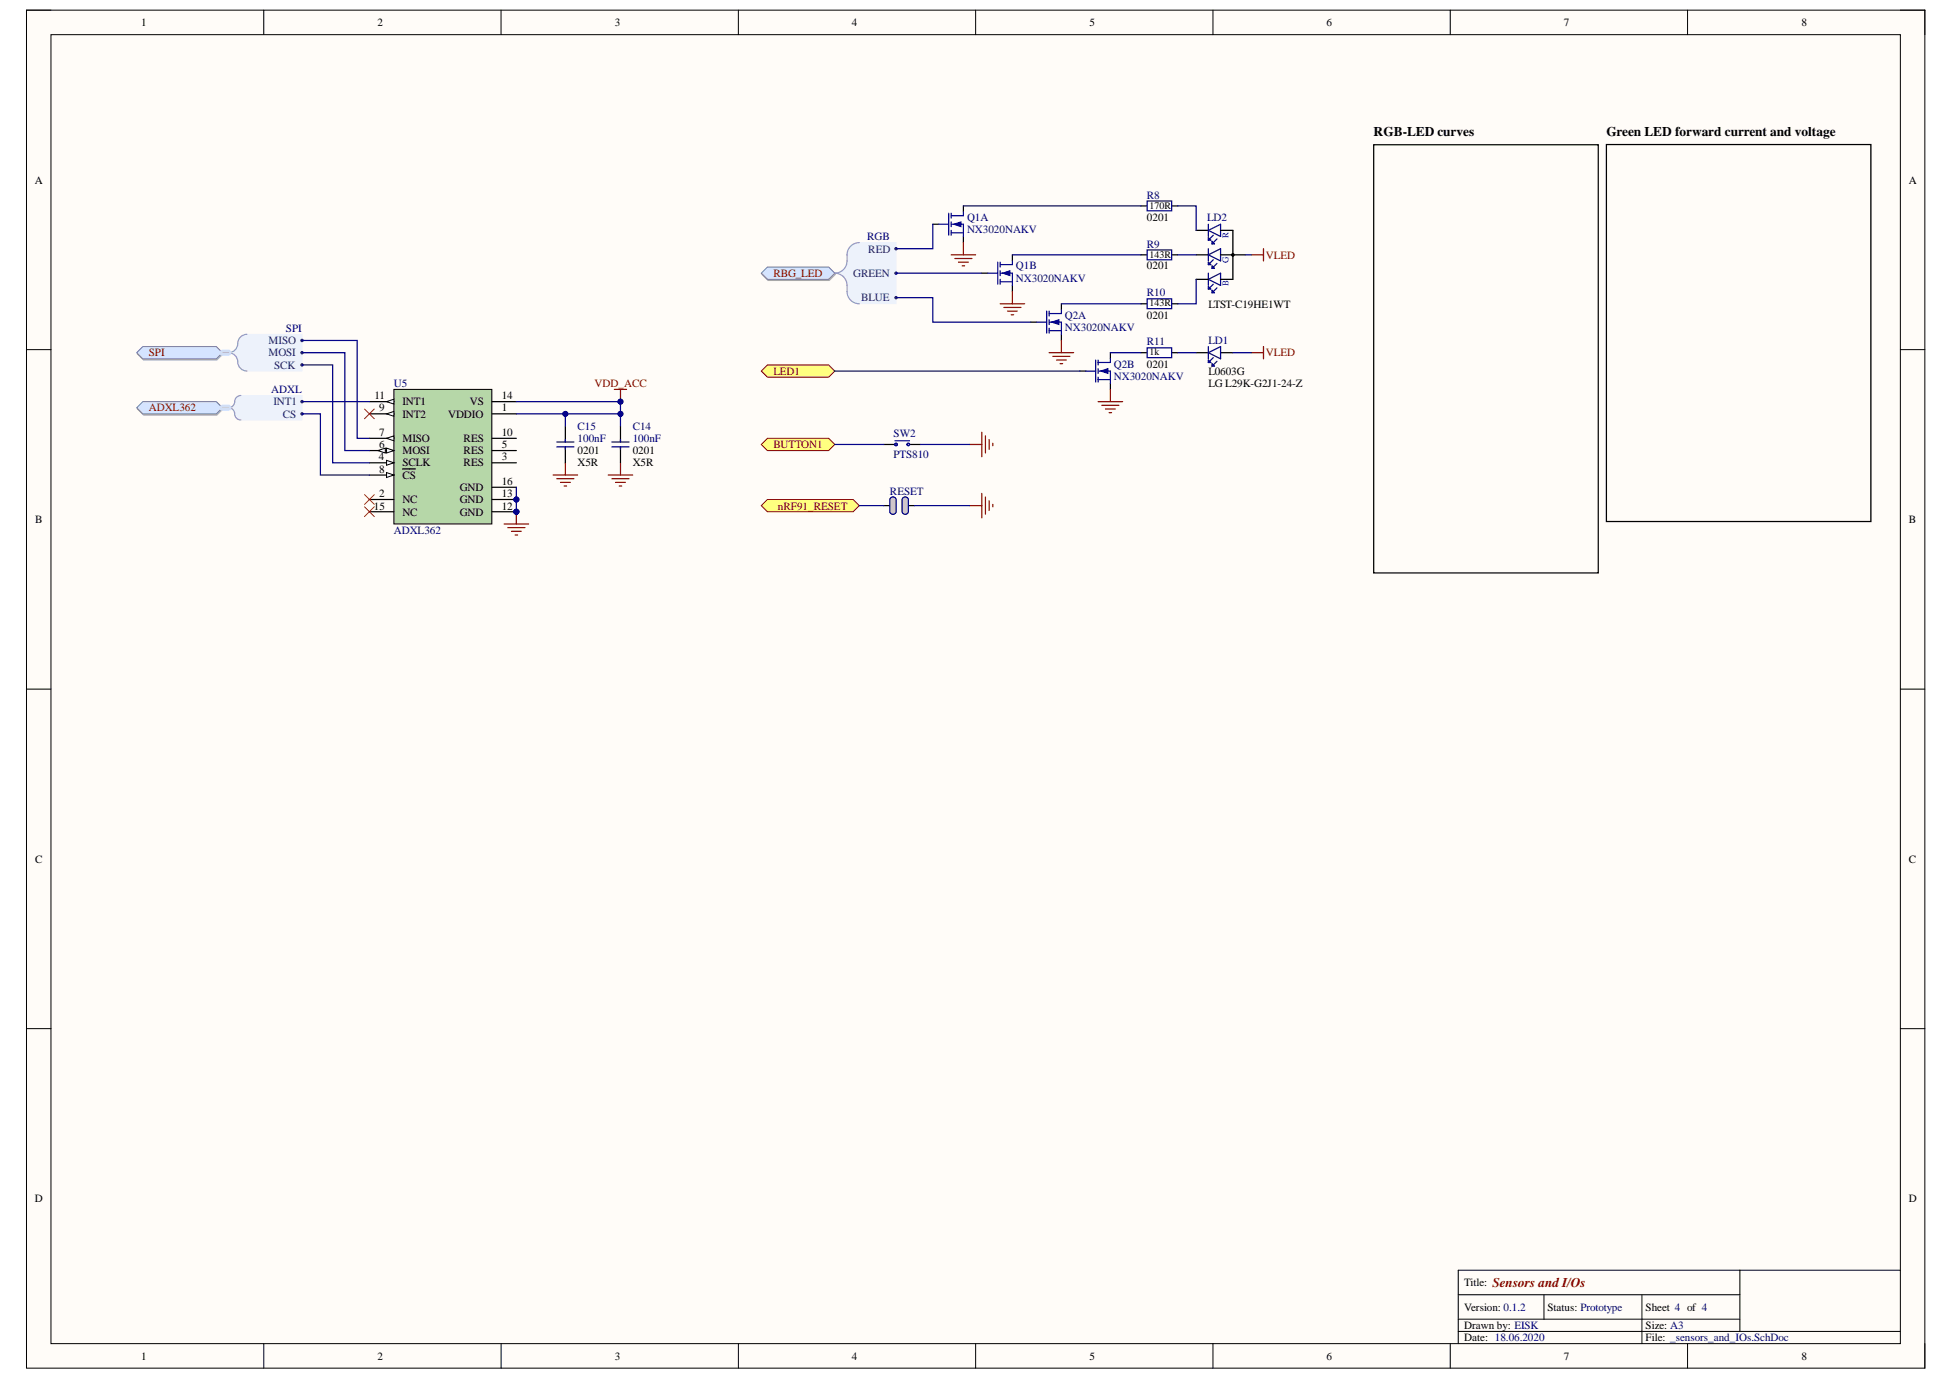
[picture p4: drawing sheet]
<svg xmlns="http://www.w3.org/2000/svg" width="297mm" height="210mm" viewBox="0 0 297 210" stroke-linecap="round" stroke-linejoin="round" font-family="sans-serif">
<defs><g id="words">
<g font-size="2">
<text x="208.9" y="20.7">RGB-LED curves</text>
<text x="244.3" y="20.7">Green LED forward current and voltage</text>
</g>
<text font-size="2" fill="#800000" x="227" y="195.8">Sensors and I/Os</text>
<g font-size="1.7">
<text x="21.4" y="4">1</text>
<text x="57.4" y="4">2</text>
<text x="93.5" y="4">3</text>
<text x="129.6" y="4">4</text>
<text x="165.7" y="4">5</text>
<text x="201.7" y="4">6</text>
<text x="237.9" y="4">7</text>
<text x="274" y="4">8</text>
<text x="5.3" y="27.9">A</text>
<text x="290.3" y="27.9">A</text>
<text x="174.4" y="33.6">0201</text>
<text x="174.4" y="41">0201</text>
<text x="183.8" y="46.8">LTST-C19HE1WT</text>
<text x="174.4" y="48.5">0201</text>
<text x="174.4" y="55.9">0201</text>
<text x="183.8" y="58.9">LG L29K-G2J1-24-Z</text>
<text x="183.8" y="57">L0603G</text>
<text x="56.9" y="60.7">11</text>
<text x="57.7" y="62.6">9</text>
<text x="61.2" y="61.7">INT1</text>
<text x="61.2" y="63.5">INT2</text>
<text x="68.1" y="63.5">VDDIO</text>
<text x="71.4" y="61.7">VS</text>
<text x="76.3" y="62.6">1</text>
<text x="76.3" y="60.7">14</text>
<text x="57.6" y="70">4</text>
<text x="57.7" y="66.3">7</text>
<text x="57.7" y="68.2">6</text>
<text x="57.7" y="71.9">8</text>
<text x="61.2" y="67.2">MISO</text>
<text x="61.2" y="69.1">MOSI</text>
<text x="61.2" y="70.9">SCLK</text>
<text x="70.5" y="70.9">RES</text>
<text x="70.5" y="69.1">RES</text>
<text x="70.5" y="67.2">RES</text>
<text x="76.3" y="70">3</text>
<text x="76.3" y="68.2">5</text>
<text x="76.3" y="66.3">10</text>
<text x="87.9" y="69.1">0201</text>
<text x="87.9" y="70.9">X5R</text>
<text x="96.2" y="69.1">0201</text>
<text x="96.2" y="70.9">X5R</text>
<text x="56.9" y="77.5">15</text>
<text x="57.7" y="75.6">2</text>
<text x="61.2" y="76.5">NC</text>
<text x="61.2" y="72.8">CS</text>
<text x="69.9" y="76.5">GND</text>
<text x="69.9" y="74.7">GND</text>
<text x="76.3" y="77.5">12</text>
<text x="76.3" y="75.6">13</text>
<text x="76.3" y="73.7">16</text>
<text x="5.4" y="79.6">B</text>
<text x="61.2" y="78.4">NC</text>
<text x="69.9" y="78.4">GND</text>
<text x="290.3" y="79.6">B</text>
<text x="5.3" y="131.2">C</text>
<text x="290.3" y="131.2">C</text>
<text x="5.3" y="182.8">D</text>
<text x="290.3" y="182.8">D</text>
<text x="222.7" y="195.6">Title:</text>
<text x="222.7" y="199.4">Version: 0.1.2</text>
<text x="222.7" y="202.2">Drawn by: EISK</text>
<text x="235.4" y="199.4">Status: Prototype</text>
<text x="250.3" y="202.2">Size: A3</text>
<text x="250.3" y="199.4">Sheet 4 of 4</text>
<text x="21.4" y="206.8">1</text>
<text x="57.4" y="206.8">2</text>
<text x="93.5" y="206.8">3</text>
<text x="129.6" y="206.8">4</text>
<text x="165.7" y="206.8">5</text>
<text x="201.7" y="206.8">6</text>
<text x="222.7" y="204">Date: 18.06.2020</text>
<text x="237.9" y="206.8">7</text>
<text x="250.3" y="204">File: _sensors_and_IOs.SchDoc</text>
<text x="274" y="206.8">8</text>
</g>
<g font-size="1.7" fill="#000080">
<text x="147.1" y="33.6">Q1A</text>
<text x="147.1" y="35.4">NX3020NAKV</text>
<text x="174.4" y="30.2">R8</text>
<text x="183.6" y="33.6">LD2</text>
<text x="131.9" y="36.6">RGB</text>
<text x="154.5" y="41">Q1B</text>
<text x="174.4" y="37.7">R9</text>
<text x="154.5" y="42.8">NX3020NAKV</text>
<text x="174.4" y="45.1">R10</text>
<text x="43.5" y="50.5">SPI</text>
<text x="162" y="48.5">Q2A</text>
<text x="162" y="50.3">NX3020NAKV</text>
<text x="174.4" y="52.5">R11</text>
<text x="183.8" y="52.4">LD1</text>
<text x="41.2" y="59.8">ADXL</text>
<text x="59.9" y="58.9">U5</text>
<text x="169.4" y="55.9">Q2B</text>
<text x="169.4" y="57.8">NX3020NAKV</text>
<text x="87.9" y="65.4">C15</text>
<text x="96.2" y="65.4">C14</text>
<text x="87.9" y="67.2">100nF</text>
<text x="96.2" y="67.2">100nF</text>
<text x="135.9" y="66.5">SW2</text>
<text x="135.9" y="69.7">PTS810</text>
<text x="135.4" y="75.3">RESET</text>
<text x="59.9" y="81.2">ADXL362</text>
</g>
<g font-size="1.7" fill="#003a70">
<text x="132.1" y="38.4">RED</text>
<text x="129.8" y="42.1">GREEN</text>
<text x="131" y="45.8">BLUE</text>
<text x="40.9" y="52.4">MISO</text>
<text x="40.8" y="54.2">MOSI</text>
<text x="41.7" y="56.1">SCK</text>
<text x="41.6" y="61.7">INT1</text>
<text x="43" y="63.5">CS</text>
</g>
<g font-size="1.7" fill="#800000">
<text x="192.5" y="39.3">VLED</text>
<text x="117.6" y="42.1">RBG_LED</text>
<text x="22.6" y="54.2">SPI</text>
<text x="90.4" y="58.9">VDD_ACC</text>
<text x="117.6" y="57">LED1</text>
<text x="192.5" y="54.2">VLED</text>
<text x="22.6" y="62.6">ADXL362</text>
<text x="117.6" y="68.2">BUTTON1</text>
<text x="118.3" y="77.5">nRF91_RESET</text>
</g>
<g font-size="1.5">
<text x="174.8" y="31.7">170R</text>
<text x="174.8" y="39.2">143R</text>
<text x="174.8" y="46.6">143R</text>
<text x="174.8" y="54">1k</text>
</g>
<g font-size="1.4" fill="#00f">
<text x="186.8" y="39.9" transform="rotate(-90 186.8 39.9)">G</text>
<text x="186.8" y="36.1" transform="rotate(-90 186.8 36.1)">R</text>
<text x="186.8" y="43.6" transform="rotate(-90 186.8 43.6)">B</text>
</g>
</g></defs>
<path d="M4 1.5h288.8v206.6h-288.8z" fill-rule="evenodd" fill="#fffcf8"/>
<path d="M4 1.5h288.8v206.6h-288.8z" fill="none" stroke="#000" stroke-width=".15"/>
<path d="M7.8 5.3h281.2v199.1h-281.2z" fill-rule="evenodd" fill="#fffcf8"/>
<g fill="none" stroke="#000" stroke-width=".15">
<path d="M4 1.5h3.8M7.8 5.3h281.2v199.1h-281.2zM40.1 1.5v3.8M76.2 1.5v3.8M112.3 1.5v3.8M148.4 1.5v3.8M184.5 1.5v3.8M220.6 1.5v3.8M256.7 1.5v3.8M289 1.5h3.8v3.8M4 53.2h3.8M289 53.2h3.8"/>
<path d="M4 104.8h3.8M289 104.8h3.8M4 156.5h3.8M289 156.5h3.8M221.8 196.9h42.8M234.8 196.9v3.8M249.7 196.9v7.5M264.6 193.2v9.3M289 193.2h-67.2v11.2M40.1 204.4v3.7M76.2 204.4v3.7M112.3 204.4v3.7"/>
<path d="M148.4 204.4v3.7M184.5 204.4v3.7M220.6 204.4v3.7M221.8 202.5h67.2M221.8 200.7h42.8M256.7 204.4v3.7M292.8 204.4v3.7"/>
</g>
<circle cx="78.5" cy="77.8" r=".37" fill="#000080"/>
<circle cx="78.5" cy="77.8" r=".37" fill="none" stroke="#000080" stroke-width=".15"/>
<circle cx="78.5" cy="76" r=".37" fill="#000080"/>
<circle cx="78.5" cy="76" r=".37" fill="none" stroke="#000080" stroke-width=".15"/>
<path d="M59.9 59.2h14.9v20.5h-14.9z" fill-rule="evenodd" fill="#b6d7a8"/>
<path d="M59.9 59.2h14.9v20.5h-14.9z" fill="none" stroke="#000" stroke-width=".15"/>
<path d="M56.2 66.7h3.7M74.8 62.9h3.7" fill="none" stroke="#000" stroke-width=".19"/>
<path d="M58.8 66.7l1.1-.4v.7z" fill="#f8fcff"/>
<path d="M58.8 66.7l1.1-.4v.7z" fill="none" stroke="#000" stroke-width=".15"/>
<path d="M56.2 68.5h3.7" fill="none" stroke="#000" stroke-width=".19"/>
<path d="M58.8 68.2l1.1 .3-1.1 .4z" fill="#f8fcff"/>
<path d="M58.8 68.2l1.1 .3-1.1 .4z" fill="none" stroke="#000" stroke-width=".15"/>
<path d="M57.5 68.5l1.1-.3v.7z" fill="#f8fcff"/>
<path d="M57.5 68.5l1.1-.3v.7z" fill="none" stroke="#000" stroke-width=".15"/>
<path d="M56.2 76h3.7M56.2 61.1h3.7" fill="none" stroke="#000" stroke-width=".19"/>
<path d="M58.8 61.1l1.1-.4v.8z" fill="#f8fcff"/>
<path d="M58.8 61.1l1.1-.4v.8z" fill="none" stroke="#000" stroke-width=".15"/>
<path d="M56.2 62.9h3.7" fill="none" stroke="#000" stroke-width=".19"/>
<path d="M58.8 62.9l1.1-.3v.7z" fill="#f8fcff"/>
<path d="M58.8 62.9l1.1-.3v.7z" fill="none" stroke="#000" stroke-width=".15"/>
<path d="M74.8 61.1h3.7M74.8 77.8h3.7" fill="none" stroke="#000" stroke-width=".19"/>
<circle cx="78.5" cy="77.8" r=".37" fill="#000080"/>
<circle cx="78.5" cy="77.8" r=".37" fill="none" stroke="#000080" stroke-width=".15"/>
<path d="M74.8 76h3.7" fill="none" stroke="#000" stroke-width=".19"/>
<circle cx="78.5" cy="76" r=".37" fill="#000080"/>
<circle cx="78.5" cy="76" r=".37" fill="none" stroke="#000080" stroke-width=".15"/>
<path d="M56.2 72.3h3.7" fill="none" stroke="#000" stroke-width=".19"/>
<path d="M58.8 71.9l1.1 .4-1.1 .3z" fill="#f8fcff"/>
<path d="M58.8 71.9l1.1 .4-1.1 .3z" fill="none" stroke="#000" stroke-width=".15"/>
<path d="M56.2 77.8h3.7M56.2 70.4h3.7M61.2 71.3h2" fill="none" stroke="#000" stroke-width=".19"/>
<path d="M58.8 70l1.1 .4-1.1 .4z" fill="#f8fcff"/>
<path d="M58.8 70l1.1 .4-1.1 .4z" fill="none" stroke="#000" stroke-width=".15"/>
<path d="M74.8 70.4h3.7M74.8 68.5h3.7M74.8 66.7h3.7M74.8 74.1h3.7" fill="none" stroke="#000" stroke-width=".19"/>
<path d="M76.7 79.7h3.7M78.5 77.8v1.9M77.2 80.3h2.6M77.8 80.8h1.5M78.3 81.4h.4" fill="none" stroke="#800000" stroke-width=".19"/>
<circle cx="78.5" cy="77.8" r=".37" fill="#000080"/>
<circle cx="78.5" cy="77.8" r=".37" fill="none" stroke="#000080" stroke-width=".15"/>
<path d="M84.1 72.3h3.8M84.7 72.8h2.6M85.2 73.4h1.5M85.8 73.9h.4M86 70.4v1.9M92.5 72.3h3.7M93.1 72.8h2.6M93.6 73.4h1.5M94.2 73.9h.4M94.4 70.4v1.9" fill="none" stroke="#800000" stroke-width=".19"/>
<path d="M20.9 53.8l.9-.9h11.2l.9 .9-.9 1h-11.2z" fill-rule="evenodd" fill="#bac0ca"/>
<path d="M20.9 53.8l.9-.9h11.2l.9 .9-.9 1h-11.2z" fill="none" stroke="#a6acb6" stroke-width=".15"/>
<path d="M20.8 53.6l.9-.9h11.2l.9 .9-.9 1h-11.2z" fill-rule="evenodd" fill="#d5e4ff"/>
<path d="M20.8 53.6l.9-.9h11.2l.9 .9-.9 1h-11.2z" fill="none" stroke="#71809b" stroke-width=".15"/>
<path d="M36.9 51l.7-.1h8.3v5.5h-8.3a1.44 1.44 0 0 1-1.4-1.7l-.4-.6-.7-.5 .7-.4 .4-.6 .1-1z" fill-rule="evenodd" fill="#edf2fb"/>
<path d="M36.9 51l.7-.1h8.3v5.5h-8.3a1.44 1.44 0 0 1-1.4-1.7l-.4-.6-.7-.5 .7-.4 .4-.6 .1-1z" fill="none" stroke="#edf2fb" stroke-width=".15"/>
<path d="M37.6 50.9a1.4 1.4 0 0 0-1.4 1.4 1.4 1.4 0 0 1-1.4 1.3 1.4 1.4 0 0 1 1.4 1.4 1.4 1.4 0 0 0 1.4 1.4" fill="none" stroke="#8f9ec9" stroke-width=".19"/>
<circle cx="45.9" cy="51.8" r=".19" fill="#003a70"/>
<circle cx="45.9" cy="51.8" r=".19" fill="none" stroke="#003a70" stroke-width=".15"/>
<circle cx="45.9" cy="53.6" r=".19" fill="#003a70"/>
<circle cx="45.9" cy="53.6" r=".19" fill="none" stroke="#003a70" stroke-width=".15"/>
<circle cx="45.9" cy="55.5" r=".19" fill="#003a70"/>
<circle cx="45.9" cy="55.5" r=".19" fill="none" stroke="#003a70" stroke-width=".15"/>
<path d="M20.9 62.2l.9-.9h11.2l.9 .9-.9 .9h-11.2z" fill-rule="evenodd" fill="#bac0ca"/>
<path d="M20.9 62.2l.9-.9h11.2l.9 .9-.9 .9h-11.2z" fill="none" stroke="#a6acb6" stroke-width=".15"/>
<path d="M20.8 62l.9-.9h11.2l.9 .9-.9 .9h-11.2z" fill-rule="evenodd" fill="#d5e4ff"/>
<path d="M20.8 62l.9-.9h11.2l.9 .9-.9 .9h-11.2z" fill="none" stroke="#71809b" stroke-width=".15"/>
<path d="M35.8 60.6l.4-.3 .4-.1h9.3v3.7h-9.3a.96 .96 0 0 1-.9-1.2l-.2-.4-.5-.3 .5-.3 .2-.4z" fill-rule="evenodd" fill="#edf2fb"/>
<path d="M35.8 60.6l.4-.3 .4-.1h9.3v3.7h-9.3a.96 .96 0 0 1-.9-1.2l-.2-.4-.5-.3 .5-.3 .2-.4z" fill="none" stroke="#edf2fb" stroke-width=".15"/>
<path d="M36.6 60.2a.93 .93 0 0 0-.9 .9 .93 .93 0 0 1-.9 .9 .93 .93 0 0 1 .9 .9 .93 .93 0 0 0 .9 1" fill="none" stroke="#8f9ec9" stroke-width=".19"/>
<circle cx="45.9" cy="63" r=".19" fill="#003a70"/>
<circle cx="45.9" cy="63" r=".19" fill="none" stroke="#003a70" stroke-width=".15"/>
<circle cx="45.9" cy="61.1" r=".19" fill="#003a70"/>
<circle cx="45.9" cy="61.1" r=".19" fill="none" stroke="#003a70" stroke-width=".15"/>
<path d="M93.4 59.2h1.9M94.4 59.2v1.9" fill="none" stroke="#800000" stroke-width=".19"/>
<circle cx="94.4" cy="61.1" r=".37" fill="#000080"/>
<circle cx="94.4" cy="61.1" r=".37" fill="none" stroke="#000080" stroke-width=".15"/>
<path d="M55.4 75.2l1.5 1.5M55.4 77.1l1.5 1.5M56.9 75.2l-1.5 1.5M56.9 77.1l-1.5 1.5" fill="none" stroke="#f00" stroke-width=".15"/>
<path d="M147.5 67.6h1.8M147.5 76.9h1.8M149.3 65.7v3.8M149.3 75v3.8M149.9 66.3v2.6M149.9 75.6v2.6M150.4 66.9v1.4M150.4 76.2v1.5M151 67.4v.4M151 76.7v.4" fill="none" stroke="#800000" stroke-width=".19"/>
<path d="M173.5 53.6h.9M178.3 53.6h.8M181.9 53.6h1.9M185.6 53.6h1.9M86 64.8v2.4M86 68v2.4M94.4 64.8v2.4M94.4 68v2.4" fill="none" stroke="#000" stroke-width=".19"/>
<path d="M183.8 53.6l1.8-.9v1.9zM183.8 52.7v1.9M183.8 54.8l.4 .3h-.4zM184.3 55.3l.4 .4h-.4zM184.5 54.4l-.7 .7M185.1 55l-.8 .7" fill="none" stroke="#11037f" stroke-width=".19"/>
<path d="M84.7 68h2.6M84.7 67.2h2.6M86 66.9v.3M86 68v.3M93.1 68h2.6M93.1 67.2h2.6M94.4 66.9v.3M94.4 68v.3" fill="none" stroke="#000080" stroke-width=".19"/>
<path d="M174.5 52.9h3.7v1.5h-3.7z" fill-rule="evenodd" fill="#fff"/>
<path d="M174.5 52.9h3.7v1.5h-3.7z" fill="none" stroke="#000080" stroke-width=".19"/>
<path d="M134.4 67.6h1.7M134.4 76.9h.9M138.1 76.9h1M138.3 67.6h1.7" fill="none" stroke="#000" stroke-width=".19"/>
<g fill="none" stroke="#00f" stroke-width=".19">
<path d="M136.1 67h2.2"/>
<circle cx="136.3" cy="67.6" r=".19"/>
<circle cx="138.1" cy="67.6" r=".19"/>
</g>
<path d="M135.4 75.8a.48 .48 0 0 1 .5-.2 .48 .48 0 0 1 .4 .4v1.8a.47 .47 0 0 1-.5 .4 .47 .47 0 0 1-.5-.4z" fill="#000080"/>
<path d="M135.4 75.8a.48 .48 0 0 1 .5-.2 .48 .48 0 0 1 .4 .4v1.8a.47 .47 0 0 1-.5 .4 .47 .47 0 0 1-.5-.4z" fill="none" stroke="#000080" stroke-width=".19"/>
<path d="M137.3 75.8a.48 .48 0 0 1 .5-.2 .48 .48 0 0 1 .3 .4v1.8a.47 .47 0 0 1-.4 .4 .47 .47 0 0 1-.5-.4z" fill="#000080"/>
<path d="M137.3 75.8a.48 .48 0 0 1 .5-.2 .48 .48 0 0 1 .3 .4v1.8a.47 .47 0 0 1-.4 .4 .47 .47 0 0 1-.5-.4z" fill="none" stroke="#000080" stroke-width=".19"/>
<path d="M135.4 75.8a.48 .48 0 0 1 .5-.2 .48 .48 0 0 1 .4 .4v1.8a.47 .47 0 0 1-.5 .4 .47 .47 0 0 1-.5-.4z" fill="#ccc"/>
<path d="M135.4 75.8a.48 .48 0 0 1 .5-.2 .48 .48 0 0 1 .4 .4v1.8a.47 .47 0 0 1-.5 .4 .47 .47 0 0 1-.5-.4z" fill="none" stroke="#000080" stroke-width=".15"/>
<path d="M137.3 75.8a.48 .48 0 0 1 .5-.2 .48 .48 0 0 1 .3 .4v1.8a.47 .47 0 0 1-.4 .4 .47 .47 0 0 1-.5-.4z" fill="#ccc"/>
<path d="M137.3 75.8a.48 .48 0 0 1 .5-.2 .48 .48 0 0 1 .3 .4v1.8a.47 .47 0 0 1-.4 .4 .47 .47 0 0 1-.5-.4z" fill="none" stroke="#000080" stroke-width=".15"/>
<path d="M55.4 62.2l1.5 1.5M56.9 62.2l-1.5 1.5" fill="none" stroke="#f00" stroke-width=".15"/>
<path d="M190.3 38.8h1.9M192.2 37.8v1.9" fill="none" stroke="#800000" stroke-width=".19"/>
<path d="M115.9 41.7l.9-.9h9.3l1 .9-1 1h-9.3z" fill-rule="evenodd" fill="#bac0ca"/>
<path d="M115.9 41.7l.9-.9h9.3l1 .9-1 1h-9.3z" fill="none" stroke="#a6acb6" stroke-width=".15"/>
<path d="M115.8 41.5l.9-.9h9.3l1 .9-1 1h-9.3z" fill-rule="evenodd" fill="#d5e4ff"/>
<path d="M115.8 41.5l.9-.9h9.3l1 .9-1 1h-9.3z" fill="none" stroke="#71809b" stroke-width=".15"/>
<path d="M129.1 37.8l.7-.7 .9-.2h5.6v9.3h-5.6l-.9-.2-.7-.7-.3-1v-1.4l-.4-.7-1-.7 1-.6 .4-.7v-1.4z" fill-rule="evenodd" fill="#edf2fb"/>
<path d="M129.1 37.8l.7-.7 .9-.2h5.6v9.3h-5.6l-.9-.2-.7-.7-.3-1v-1.4l-.4-.7-1-.7 1-.6 .4-.7v-1.4z" fill="none" stroke="#edf2fb" stroke-width=".15"/>
<path d="M130.7 36.9a1.86 1.86 0 0 0-1.9 1.9 2.36 2.36 0 0 1-.9 2.5l-.9 .2a1.86 1.86 0 0 1 1.8 1.9 2.35 2.35 0 0 0 1 2.5l.9 .3" fill="none" stroke="#8f9ec9" stroke-width=".19"/>
<circle cx="136.3" cy="37.8" r=".19" fill="#003a70"/>
<circle cx="136.3" cy="37.8" r=".19" fill="none" stroke="#003a70" stroke-width=".15"/>
<circle cx="136.3" cy="41.6" r=".19" fill="#003a70"/>
<circle cx="136.3" cy="41.6" r=".19" fill="none" stroke="#003a70" stroke-width=".15"/>
<circle cx="136.3" cy="45.3" r=".19" fill="#003a70"/>
<circle cx="136.3" cy="45.3" r=".19" fill="none" stroke="#003a70" stroke-width=".15"/>
<path d="M173.5 38.8h.9M178.3 38.8h.8M181.9 38.8h1.9M181.9 35h1.9M185.6 38.8h3.8M185.6 35h1.9v7.5h-1.9M187.5 39l-.2-.2 .2-.2 .2 .2-.2 .2M181.9 42.5h1.9" fill="none" stroke="#000" stroke-width=".19"/>
<g fill="none" stroke="#11037f" stroke-width=".19">
<path d="M183.8 35l1.8-.9v1.9zM183.8 38.8l1.8-1v1.9zM183.8 34.1v1.9M183.8 36.2l.4 .3h-.4zM183.8 37.8v1.9M183.8 39.9l.4 .4h-.4zM184.3 36.7l.4 .4h-.4zM184.5 35.8l-.7 .7M184.5 39.5l-.7 .8M185.1 36.3l-.8 .8M183.8 42.5l1.8-1v1.9zM183.8 41.5v1.9"/>
<path d="M183.8 43.6l.4 .4h-.4zM184.3 40.4l.4 .4h-.4zM184.3 44.2l.4 .3h-.4zM184.5 43.2l-.7 .8M185.1 40.1l-.8 .7M185.1 43.8l-.8 .7"/>
</g>
<path d="M174.5 38h3.7v1.5h-3.7z" fill-rule="evenodd" fill="#fff"/>
<path d="M174.5 38h3.7v1.5h-3.7z" fill="none" stroke="#000080" stroke-width=".19"/>
<path d="M173.5 46.2h.9M178.3 46.2h.8" fill="none" stroke="#000" stroke-width=".19"/>
<path d="M174.5 45.5h3.7v1.4h-3.7z" fill-rule="evenodd" fill="#fff"/>
<path d="M174.5 45.5h3.7v1.4h-3.7z" fill="none" stroke="#000080" stroke-width=".19"/>
<path d="M173.5 31.3h.9M178.3 31.3h.8" fill="none" stroke="#000" stroke-width=".19"/>
<path d="M174.5 30.6h3.7v1.5h-3.7z" fill-rule="evenodd" fill="#fff"/>
<path d="M174.5 30.6h3.7v1.5h-3.7z" fill="none" stroke="#000080" stroke-width=".19"/>
<path d="M190.3 53.6h1.9M192.2 52.7v1.9" fill="none" stroke="#800000" stroke-width=".19"/>
<path d="M141.9 34.1h.9M146.5 31.3v.9M146.5 36v.9" fill="none" stroke="#000" stroke-width=".19"/>
<path d="M142.8 34.1h1.5M144.3 32.4v3.4M144.7 32.8h1.8M144.7 34.1h1.8v1.9M144.7 35.4h1.8M144.7 32.4v.8M144.7 33.7v.8M144.7 35v.8" fill="none" stroke="#0000b0" stroke-width=".19"/>
<path d="M145 34.1l1.2-.4v.8z" fill="#0000b0"/>
<path d="M145 34.1l1.2-.4v.8z" fill="none" stroke="#0000b0" stroke-width=".15"/>
<path d="M146.5 32.2v.6M151.7 39.9v3.3M152.1 39.9v.7M150.3 41.5h1.4M152.1 40.3h1.9M152.1 41.5h1.9v1.9M152.1 42.9h1.9M152.1 41.2v.7M152.1 42.5v.7" fill="none" stroke="#0000b0" stroke-width=".19"/>
<path d="M154 38.8v.9M149.3 41.5h1M154 43.4v.9" fill="none" stroke="#000" stroke-width=".19"/>
<path d="M152.5 41.5l1.1-.3v.7z" fill="#0000b0"/>
<path d="M152.5 41.5l1.1-.3v.7z" fill="none" stroke="#0000b0" stroke-width=".15"/>
<path d="M154 39.7v.6M157.7 49h1.5M159.2 47.3v3.4M159.6 47.7h1.8M159.6 49h1.8v1.9M159.6 50.3h1.8M159.6 47.3v.8M159.6 48.6v.8M159.6 49.9v.8" fill="none" stroke="#0000b0" stroke-width=".19"/>
<path d="M156.8 49h.9M161.4 46.2v.9M161.4 50.9v.9" fill="none" stroke="#000" stroke-width=".19"/>
<path d="M159.9 49l1.2-.4v.8z" fill="#0000b0"/>
<path d="M159.9 49l1.2-.4v.8z" fill="none" stroke="#0000b0" stroke-width=".15"/>
<path d="M161.4 47.1v.6M165.2 56.4h1.4M166.6 54.8v3.3M167 55.1h1.9M167 56.4h1.9v1.9M167 57.7h1.9M167 54.8v.7M167 56.1v.7M167 57.4v.7" fill="none" stroke="#0000b0" stroke-width=".19"/>
<path d="M164.2 56.4h1M168.9 53.6v1M168.9 58.3v.9" fill="none" stroke="#000" stroke-width=".19"/>
<path d="M167.4 56.4l1.1-.3v.7z" fill="#0000b0"/>
<path d="M167.4 56.4l1.1-.3v.7z" fill="none" stroke="#0000b0" stroke-width=".15"/>
<path d="M168.9 54.6v.5" fill="none" stroke="#0000b0" stroke-width=".19"/>
<path d="M115.8 56.4l.9-.9h9.3l1 .9-1 1h-9.3z" fill-rule="evenodd" fill="#ffff80"/>
<path d="M115.8 56.4l.9-.9h9.3l1 .9-1 1h-9.3z" fill="none" stroke="#800000" stroke-width=".15"/>
<path d="M116.7 66.7h9.3l1 .9-1 .9h-9.3l-.9-.9z" fill-rule="evenodd" fill="#ffff80"/>
<path d="M116.7 66.7h9.3l1 .9-1 .9h-9.3l-.9-.9z" fill="none" stroke="#800000" stroke-width=".15"/>
<path d="M115.8 76.9l.9-.9h13.1l.9 .9-.9 .9h-13.1z" fill-rule="evenodd" fill="#ffff80"/>
<path d="M115.8 76.9l.9-.9h13.1l.9 .9-.9 .9h-13.1z" fill="none" stroke="#800000" stroke-width=".15"/>
<g fill="none" stroke="#800000" stroke-width=".19">
<path d="M144.7 38.8h3.7M145.2 39.3h2.6M145.8 39.9h1.5M146.5 36.9v1.9M146.3 40.4h.4M152.1 46.2h3.7M152.7 46.8h2.6M153.2 47.3h1.5M153.8 47.9h.4M154 44.3v1.9M159.6 53.6h3.7M160.1 54.2h2.6"/>
<path d="M160.7 54.8h1.5M161.2 55.3h.4M161.4 51.8v1.8M168.9 59.2v1.9M167 61.1h3.7M167.6 61.6h2.6M168.1 62.2h1.5M168.7 62.8h.4"/>
</g>
<path d="M208.9 22h34.2v65.1h-34.2z" fill="none" stroke="#000" stroke-width=".19"/>
<path d="M78.5 74.1v3.7" fill="none" stroke="#000080" stroke-width=".19"/>
<circle cx="78.5" cy="76" r=".37" fill="#000080"/>
<circle cx="78.5" cy="76" r=".37" fill="none" stroke="#000080" stroke-width=".15"/>
<circle cx="78.5" cy="77.8" r=".37" fill="#000080"/>
<circle cx="78.5" cy="77.8" r=".37" fill="none" stroke="#000080" stroke-width=".15"/>
<path d="M45.9 55.5h4.7v14.9h5.6M45.9 53.6h6.6v14.9h3.7M45.9 51.8h8.4v14.9h1.9M45.9 62.9h2.8v9.4h7.5M45.9 61.1h10.3M86 62.9v1.9" fill="none" stroke="#000080" stroke-width=".19"/>
<circle cx="86" cy="62.9" r=".37" fill="#000080"/>
<circle cx="86" cy="62.9" r=".37" fill="none" stroke="#000080" stroke-width=".15"/>
<path d="M94.4 63v1.8" fill="none" stroke="#000080" stroke-width=".19"/>
<circle cx="94.4" cy="63" r=".37" fill="#000080"/>
<circle cx="94.4" cy="63" r=".37" fill="none" stroke="#000080" stroke-width=".15"/>
<g fill="none" stroke="#000080" stroke-width=".19">
<path d="M141.9 34.1v3.7h-5.6M146.5 31.3h27M154 38.8h19.5M179.1 31.3h2.8v3.7M179.1 38.8h2.8M127 56.4h37.2M136.3 45.3h5.6v3.7h14.9M136.3 41.5h13M161.4 46.2h12.1M168.9 53.6h4.6M179.1 53.6h2.8M181.9 42.5v3.7h-2.8"/>
<path d="M187.5 53.6h2.8M78.5 61.1h15.9v1.9h-15.9M127 67.6h7.4M130.7 76.9h3.7M139.1 76.9h8.4M140 67.6h7.5"/>
</g>
<circle cx="94.4" cy="61.1" r=".37" fill="#000080"/>
<circle cx="94.4" cy="61.1" r=".37" fill="none" stroke="#000080" stroke-width=".15"/>
<circle cx="94.4" cy="63" r=".37" fill="#000080"/>
<circle cx="94.4" cy="63" r=".37" fill="none" stroke="#000080" stroke-width=".15"/>
<circle cx="86" cy="62.9" r=".37" fill="#000080"/>
<circle cx="86" cy="62.9" r=".37" fill="none" stroke="#000080" stroke-width=".15"/>
<path d="M189.4 38.8h.9" fill="none" stroke="#000080" stroke-width=".19"/>
<path d="M33.8 53.6h1M33.8 62h1" fill="none" stroke="#cbdaff" stroke-width=".93"/>
<path d="M33.8 53.6h1M33.8 62h1" fill="none" stroke="#adbce7" stroke-width=".19"/>
<path d="M244.3 22h40.3v57.3h-40.3z" fill="none" stroke="#000" stroke-width=".19"/>
<use href="#words"/>
</svg>
